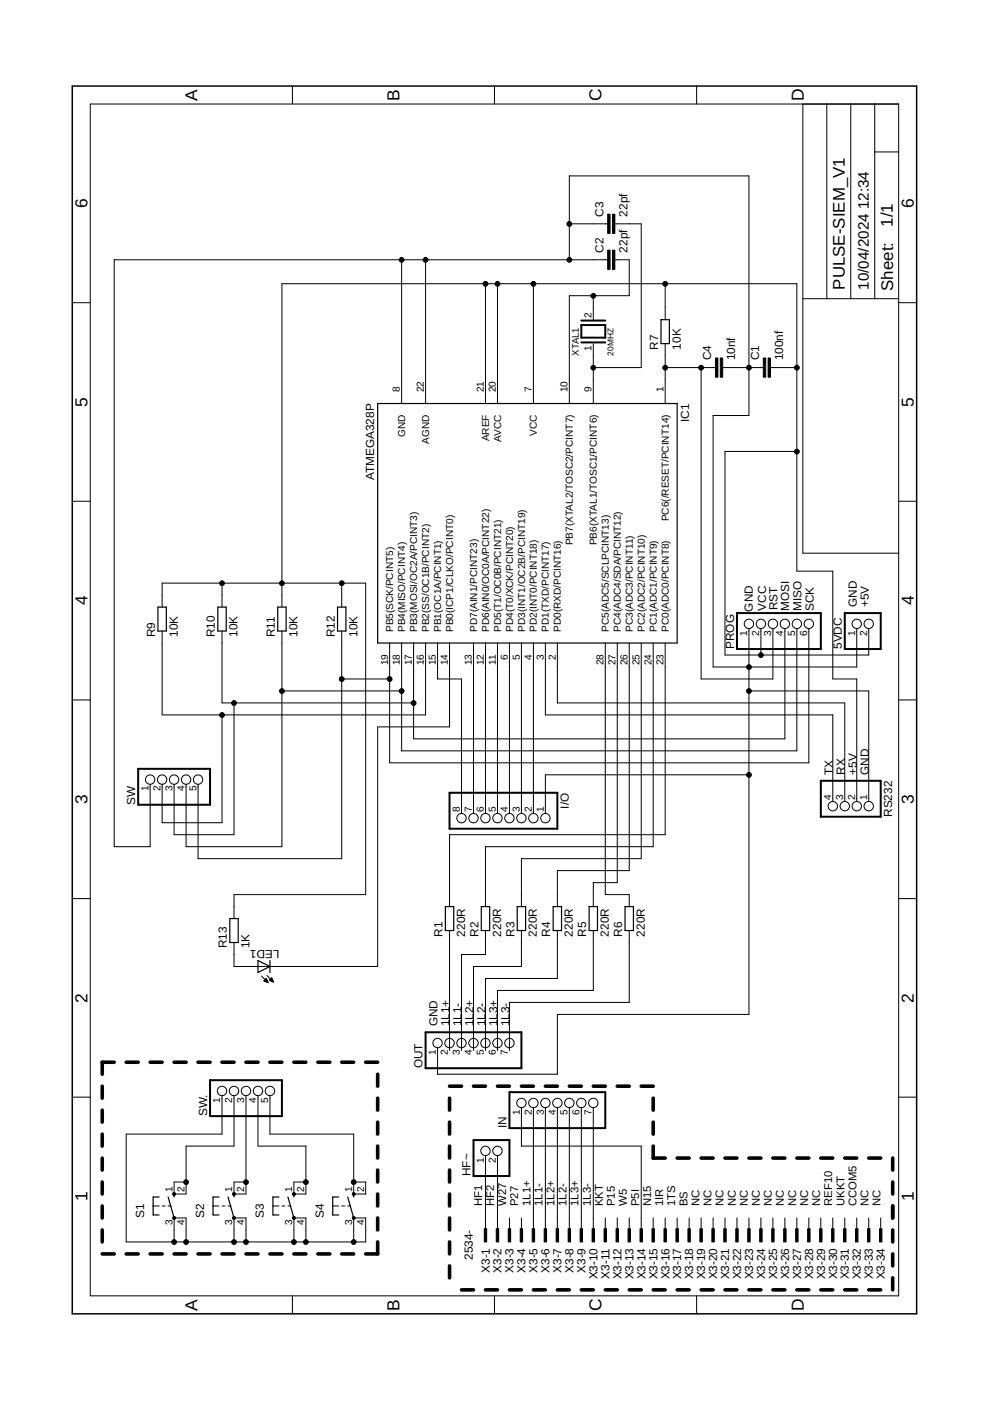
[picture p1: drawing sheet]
<svg xmlns="http://www.w3.org/2000/svg" width="210mm" height="297mm" viewBox="0 0 210 297" stroke-linecap="round" stroke-linejoin="round" font-family="sans-serif">
<defs><g id="words">
<g font-size="3.7">
<text x="41.9" y="21.4" transform="rotate(-90 41.9 21.4)">A</text>
<text x="84.7" y="21.4" transform="rotate(-90 84.7 21.4)">B</text>
<text x="127.6" y="21.5" transform="rotate(-90 127.6 21.5)">C</text>
<text x="170.4" y="21.5" transform="rotate(-90 170.4 21.5)">D</text>
<text x="18.5" y="44.1" transform="rotate(-90 18.5 44.1)">6</text>
<text x="193.7" y="44.1" transform="rotate(-90 193.7 44.1)">6</text>
<text x="18.5" y="86.2" transform="rotate(-90 18.5 86.2)">5</text>
<text x="193.7" y="86.2" transform="rotate(-90 193.7 86.2)">5</text>
<text x="18.5" y="128.4" transform="rotate(-90 18.5 128.4)">4</text>
<text x="193.7" y="128.4" transform="rotate(-90 193.7 128.4)">4</text>
<text x="18.5" y="170.5" transform="rotate(-90 18.5 170.5)">3</text>
<text x="193.7" y="170.5" transform="rotate(-90 193.7 170.5)">3</text>
<text x="18.5" y="212.6" transform="rotate(-90 18.5 212.6)">2</text>
<text x="193.7" y="212.6" transform="rotate(-90 193.7 212.6)">2</text>
<text x="18.5" y="254.7" transform="rotate(-90 18.5 254.7)">1</text>
<text x="193.7" y="254.7" transform="rotate(-90 193.7 254.7)">1</text>
<text x="41.9" y="277.9" transform="rotate(-90 41.9 277.9)">A</text>
<text x="84.7" y="277.9" transform="rotate(-90 84.7 277.9)">B</text>
<text x="127.6" y="278" transform="rotate(-90 127.6 278)">C</text>
<text x="170.4" y="278" transform="rotate(-90 170.4 278)">D</text>
</g>
<g font-size="3.6">
<text x="189.3" y="48.1" transform="rotate(-90 189.3 48.1)">1/1</text>
<text x="179.1" y="61.4" transform="rotate(-90 179.1 61.4)">PULSE-SIEM_V1</text>
<text x="189.4" y="61.7" transform="rotate(-90 189.4 61.7)">Sheet:</text>
</g>
<g font-size="3.2">
<text x="184.2" y="44.4" transform="rotate(-90 184.2 44.4)">12:34</text>
<text x="184.2" y="61.4" transform="rotate(-90 184.2 61.4)">10/04/2024</text>
</g>
<g font-size="2.5">
<text x="127.9" y="45.9" transform="rotate(-90 127.9 45.9)">C3</text>
<text x="133" y="45.9" transform="rotate(-90 133 45.9)">22pf</text>
<text x="127.9" y="53.5" transform="rotate(-90 127.9 53.5)">C2</text>
<text x="133" y="53.5" transform="rotate(-90 133 53.5)">22pf</text>
<text x="139.5" y="74.1" transform="rotate(-90 139.5 74.1)">R7</text>
<text x="144.3" y="74.1" transform="rotate(-90 144.3 74.1)">10K</text>
<text x="150.8" y="76.4" transform="rotate(-90 150.8 76.4)">C4</text>
<text x="155.9" y="76.4" transform="rotate(-90 155.9 76.4)">10nf</text>
<text x="161" y="76.4" transform="rotate(-90 161 76.4)">C1</text>
<text x="166" y="76.4" transform="rotate(-90 166 76.4)">100nf</text>
<text x="146.1" y="89.4" transform="rotate(-90 146.1 89.4)">IC1</text>
<text x="79.3" y="101.8" transform="rotate(-90 79.3 101.8)">ATMEGA328P</text>
<text x="159.6" y="129.7" transform="rotate(-90 159.6 129.7)">GND</text>
<text x="162.4" y="129.5" transform="rotate(-90 162.4 129.5)">VCC</text>
<text x="164.8" y="129.4" transform="rotate(-90 164.8 129.4)">RST</text>
<text x="167.3" y="129.5" transform="rotate(-90 167.3 129.5)">MOSI</text>
<text x="169.9" y="129.5" transform="rotate(-90 169.9 129.5)">MISO</text>
<text x="172.5" y="129.6" transform="rotate(-90 172.5 129.6)">SCK</text>
<text x="181.7" y="128.7" transform="rotate(-90 181.7 128.7)">GND</text>
<text x="184.2" y="128.7" transform="rotate(-90 184.2 128.7)">+5V</text>
<text x="32.9" y="135.1" transform="rotate(-90 32.9 135.1)">R9</text>
<text x="37.7" y="135.1" transform="rotate(-90 37.7 135.1)">10K</text>
<text x="45.6" y="135.1" transform="rotate(-90 45.6 135.1)">R10</text>
<text x="50.4" y="135.1" transform="rotate(-90 50.4 135.1)">10K</text>
<text x="58.3" y="135.1" transform="rotate(-90 58.3 135.1)">R11</text>
<text x="63.1" y="135.1" transform="rotate(-90 63.1 135.1)">10K</text>
<text x="71" y="135.1" transform="rotate(-90 71 135.1)">R12</text>
<text x="75.8" y="135.1" transform="rotate(-90 75.8 135.1)">10K</text>
<text x="155.6" y="137.6" transform="rotate(-90 155.6 137.6)">PROG</text>
<text x="178.5" y="137.6" transform="rotate(-90 178.5 137.6)">5VDC</text>
<text x="176.6" y="164.3" transform="rotate(-90 176.6 164.3)">TX</text>
<text x="179.1" y="164.3" transform="rotate(-90 179.1 164.3)">RX</text>
<text x="181.7" y="164.3" transform="rotate(-90 181.7 164.3)">+5V</text>
<text x="184.2" y="164.3" transform="rotate(-90 184.2 164.3)">GND</text>
<text x="28.7" y="170.6" transform="rotate(-90 28.7 170.6)">SW</text>
<text x="120.6" y="171.4" transform="rotate(-90 120.6 171.4)">I/O</text>
<text x="189.1" y="173.2" transform="rotate(-90 189.1 173.2)">RS232</text>
<text x="48.1" y="201.1" transform="rotate(-90 48.1 201.1)">R13</text>
<text x="52.9" y="201.1" transform="rotate(-90 52.9 201.1)">1K</text>
<text x="59.3" y="201.4" transform="rotate(-180 59.3 201.4)">LED1</text>
<text x="93.8" y="198.6" transform="rotate(-90 93.8 198.6)">R1</text>
<text x="98.6" y="198.6" transform="rotate(-90 98.6 198.6)">220R</text>
<text x="101.4" y="198.6" transform="rotate(-90 101.4 198.6)">R2</text>
<text x="106.2" y="198.6" transform="rotate(-90 106.2 198.6)">220R</text>
<text x="109.1" y="198.6" transform="rotate(-90 109.1 198.6)">R3</text>
<text x="113.9" y="198.6" transform="rotate(-90 113.9 198.6)">220R</text>
<text x="116.7" y="198.6" transform="rotate(-90 116.7 198.6)">R4</text>
<text x="121.5" y="198.6" transform="rotate(-90 121.5 198.6)">220R</text>
<text x="124.3" y="198.6" transform="rotate(-90 124.3 198.6)">R5</text>
<text x="129.1" y="198.6" transform="rotate(-90 129.1 198.6)">220R</text>
<text x="131.9" y="198.6" transform="rotate(-90 131.9 198.6)">R6</text>
<text x="136.7" y="198.6" transform="rotate(-90 136.7 198.6)">220R</text>
<text x="92.8" y="217.6" transform="rotate(-90 92.8 217.6)">GND</text>
<text x="95.3" y="217.6" transform="rotate(-90 95.3 217.6)">1L1+</text>
<text x="97.9" y="217.6" transform="rotate(-90 97.9 217.6)">1L1-</text>
<text x="100.4" y="217.6" transform="rotate(-90 100.4 217.6)">1L2+</text>
<text x="102.9" y="217.6" transform="rotate(-90 102.9 217.6)">1L2-</text>
<text x="105.5" y="217.6" transform="rotate(-90 105.5 217.6)">1L3+</text>
<text x="108" y="217.6" transform="rotate(-90 108 217.6)">1L3-</text>
<text x="89.6" y="226.5" transform="rotate(-90 89.6 226.5)">OUT</text>
<text x="43.9" y="236.7" transform="rotate(-90 43.9 236.7)">SW.</text>
<text x="107.4" y="239.2" transform="rotate(-90 107.4 239.2)">IN</text>
<text x="99.8" y="249.3" transform="rotate(-90 99.8 249.3)">HF~</text>
<text x="30.6" y="258.2" transform="rotate(-90 30.6 258.2)">S1</text>
<text x="43.3" y="258.2" transform="rotate(-90 43.3 258.2)">S2</text>
<text x="56" y="258.2" transform="rotate(-90 56 258.2)">S3</text>
<text x="68.7" y="258.2" transform="rotate(-90 68.7 258.2)">S4</text>
<text x="100.3" y="267.1" transform="rotate(-90 100.3 267.1)">2534-</text>
<text x="103.8" y="269.9" transform="rotate(-90 103.8 269.9)">X3-1</text>
<text x="106.4" y="269.9" transform="rotate(-90 106.4 269.9)">X3-2</text>
<text x="108.9" y="269.9" transform="rotate(-90 108.9 269.9)">X3-3</text>
<text x="111.4" y="269.9" transform="rotate(-90 111.4 269.9)">X3-4</text>
<text x="114" y="269.9" transform="rotate(-90 114 269.9)">X3-5</text>
<text x="116.5" y="269.9" transform="rotate(-90 116.5 269.9)">X3-6</text>
<text x="119.1" y="269.9" transform="rotate(-90 119.1 269.9)">X3-7</text>
<text x="121.6" y="269.9" transform="rotate(-90 121.6 269.9)">X3-8</text>
<text x="124.1" y="269.9" transform="rotate(-90 124.1 269.9)">X3-9</text>
<text x="126.7" y="271.3" transform="rotate(-90 126.7 271.3)">X3-10</text>
<text x="129.2" y="271.1" transform="rotate(-90 129.2 271.1)">X3-11</text>
<text x="131.8" y="271.3" transform="rotate(-90 131.8 271.3)">X3-12</text>
<text x="134.3" y="271.3" transform="rotate(-90 134.3 271.3)">X3-13</text>
<text x="136.8" y="271.3" transform="rotate(-90 136.8 271.3)">X3-14</text>
<text x="139.4" y="271.3" transform="rotate(-90 139.4 271.3)">X3-15</text>
<text x="141.9" y="271.3" transform="rotate(-90 141.9 271.3)">X3-16</text>
<text x="144.5" y="271.3" transform="rotate(-90 144.5 271.3)">X3-17</text>
<text x="147" y="271.3" transform="rotate(-90 147 271.3)">X3-18</text>
<text x="149.5" y="271.3" transform="rotate(-90 149.5 271.3)">X3-19</text>
<text x="152.1" y="271.3" transform="rotate(-90 152.1 271.3)">X3-20</text>
<text x="154.6" y="271.3" transform="rotate(-90 154.6 271.3)">X3-21</text>
<text x="157.2" y="271.3" transform="rotate(-90 157.2 271.3)">X3-22</text>
<text x="159.7" y="271.3" transform="rotate(-90 159.7 271.3)">X3-23</text>
<text x="162.2" y="271.3" transform="rotate(-90 162.2 271.3)">X3-24</text>
<text x="164.8" y="271.3" transform="rotate(-90 164.8 271.3)">X3-25</text>
<text x="167.3" y="271.3" transform="rotate(-90 167.3 271.3)">X3-26</text>
<text x="169.8" y="271.3" transform="rotate(-90 169.8 271.3)">X3-27</text>
<text x="172.4" y="271.3" transform="rotate(-90 172.4 271.3)">X3-28</text>
<text x="174.9" y="271.3" transform="rotate(-90 174.9 271.3)">X3-29</text>
<text x="177.5" y="271.3" transform="rotate(-90 177.5 271.3)">X3-30</text>
<text x="180" y="271.3" transform="rotate(-90 180 271.3)">X3-31</text>
<text x="182.5" y="271.3" transform="rotate(-90 182.5 271.3)">X3-32</text>
<text x="185.1" y="271.3" transform="rotate(-90 185.1 271.3)">X3-33</text>
<text x="187.6" y="271.3" transform="rotate(-90 187.6 271.3)">X3-34</text>
</g>
<g font-size="2.4">
<text x="102.2" y="255.7" transform="rotate(-90 102.2 255.7)">HF1</text>
<text x="104.8" y="255.7" transform="rotate(-90 104.8 255.7)">HF2</text>
<text x="107.3" y="255.7" transform="rotate(-90 107.3 255.7)">W27</text>
<text x="109.9" y="255.7" transform="rotate(-90 109.9 255.7)">P27</text>
<text x="112.4" y="255.7" transform="rotate(-90 112.4 255.7)">1L1+</text>
<text x="115" y="255.7" transform="rotate(-90 115 255.7)">1L1-</text>
<text x="117.6" y="255.7" transform="rotate(-90 117.6 255.7)">1L2+</text>
<text x="120.1" y="255.7" transform="rotate(-90 120.1 255.7)">1L2-</text>
<text x="122.7" y="255.7" transform="rotate(-90 122.7 255.7)">1L3+</text>
<text x="125.2" y="255.7" transform="rotate(-90 125.2 255.7)">1L3-</text>
<text x="127.8" y="255.7" transform="rotate(-90 127.8 255.7)">KKT</text>
<text x="130.4" y="255.7" transform="rotate(-90 130.4 255.7)">P15</text>
<text x="132.9" y="255.7" transform="rotate(-90 132.9 255.7)">W5</text>
<text x="135.5" y="255.7" transform="rotate(-90 135.5 255.7)">P5I</text>
<text x="138.1" y="255.7" transform="rotate(-90 138.1 255.7)">N15</text>
<text x="140.6" y="255.7" transform="rotate(-90 140.6 255.7)">1IR</text>
<text x="143.2" y="255.7" transform="rotate(-90 143.2 255.7)">1TS</text>
<text x="145.7" y="255.7" transform="rotate(-90 145.7 255.7)">BS</text>
<text x="148.3" y="255.7" transform="rotate(-90 148.3 255.7)">NC</text>
<text x="150.9" y="255.7" transform="rotate(-90 150.9 255.7)">NC</text>
<text x="153.4" y="255.7" transform="rotate(-90 153.4 255.7)">NC</text>
<text x="156" y="255.7" transform="rotate(-90 156 255.7)">NC</text>
<text x="158.5" y="255.7" transform="rotate(-90 158.5 255.7)">NC</text>
<text x="161.1" y="255.7" transform="rotate(-90 161.1 255.7)">NC</text>
<text x="163.7" y="255.7" transform="rotate(-90 163.7 255.7)">NC</text>
<text x="166.2" y="255.7" transform="rotate(-90 166.2 255.7)">NC</text>
<text x="168.8" y="255.7" transform="rotate(-90 168.8 255.7)">NC</text>
<text x="171.3" y="255.7" transform="rotate(-90 171.3 255.7)">NC</text>
<text x="173.9" y="255.7" transform="rotate(-90 173.9 255.7)">NC</text>
<text x="176.5" y="255.7" transform="rotate(-90 176.5 255.7)">REF10</text>
<text x="179" y="255.7" transform="rotate(-90 179 255.7)">UKKT</text>
<text x="181.6" y="255.7" transform="rotate(-90 181.6 255.7)">CCOM5</text>
<text x="184.2" y="255.7" transform="rotate(-90 184.2 255.7)">NC</text>
<text x="186.7" y="255.7" transform="rotate(-90 186.7 255.7)">NC</text>
</g>
<g font-size="2.1">
<text x="125.4" y="67.4" transform="rotate(-90 125.4 67.4)">2</text>
<text x="125.4" y="74.4" transform="rotate(-90 125.4 74.4)">1</text>
<text x="84.8" y="83.2" transform="rotate(-90 84.8 83.2)">8</text>
<text x="89.9" y="83.2" transform="rotate(-90 89.9 83.2)">22</text>
<text x="102.6" y="83.2" transform="rotate(-90 102.6 83.2)">21</text>
<text x="105.1" y="83.2" transform="rotate(-90 105.1 83.2)">20</text>
<text x="112.7" y="83.2" transform="rotate(-90 112.7 83.2)">7</text>
<text x="120.4" y="83.2" transform="rotate(-90 120.4 83.2)">10</text>
<text x="125.4" y="83.2" transform="rotate(-90 125.4 83.2)">9</text>
<text x="140.7" y="83.2" transform="rotate(-90 140.7 83.2)">1</text>
<text x="85.9" y="92.6" transform="rotate(-90 85.9 92.6)">GND</text>
<text x="91" y="94.1" transform="rotate(-90 91 94.1)">AGND</text>
<text x="103.7" y="93.6" transform="rotate(-90 103.7 93.6)">AREF</text>
<text x="106.2" y="93.7" transform="rotate(-90 106.2 93.7)">AVCC</text>
<text x="113.9" y="92.4" transform="rotate(-90 113.9 92.4)">VCC</text>
<text x="141.8" y="110.6" transform="rotate(-90 141.8 110.6)">PC6(/RESET/PCINT14)</text>
<text x="121.5" y="115.6" transform="rotate(-90 121.5 115.6)">PB7(XTAL2/TOSC2/PCINT7)</text>
<text x="126.6" y="115.6" transform="rotate(-90 126.6 115.6)">PB6(XTAL1/TOSC1/PCINT6)</text>
<text x="83.4" y="134" transform="rotate(-90 83.4 134)">PB5(SCK/PCINT5)</text>
<text x="85.9" y="134" transform="rotate(-90 85.9 134)">PB4(MISO/PCINT4)</text>
<text x="88.5" y="134" transform="rotate(-90 88.5 134)">PB3(MOSI/OC2A/PCINT3)</text>
<text x="91" y="134" transform="rotate(-90 91 134)">PB2(SS/OC1B/PCINT2)</text>
<text x="93.5" y="134" transform="rotate(-90 93.5 134)">PB1(OC1A/PCINT1)</text>
<text x="96.1" y="134" transform="rotate(-90 96.1 134)">PB0(ICP1/CLKO/PCINT0)</text>
<text x="101.2" y="134" transform="rotate(-90 101.2 134)">PD7(AIN1/PCINT23)</text>
<text x="103.7" y="134" transform="rotate(-90 103.7 134)">PD6(AIN0/OC0A/PCINT22)</text>
<text x="106.2" y="134" transform="rotate(-90 106.2 134)">PD5(T1/OC0B/PCINT21)</text>
<text x="108.8" y="134" transform="rotate(-90 108.8 134)">PD4(T0/XCK/PCINT20)</text>
<text x="111.3" y="134" transform="rotate(-90 111.3 134)">PD3(INT1/OC2B/PCINT19)</text>
<text x="113.9" y="134" transform="rotate(-90 113.9 134)">PD2(INT0/PCINT18)</text>
<text x="116.4" y="134" transform="rotate(-90 116.4 134)">PD1(TXD/PCINT17)</text>
<text x="118.9" y="134" transform="rotate(-90 118.9 134)">PD0(RXD/PCINT16)</text>
<text x="129.1" y="134" transform="rotate(-90 129.1 134)">PC5(ADC5/SCLPCINT13)</text>
<text x="131.6" y="134" transform="rotate(-90 131.6 134)">PC4(ADC4/SDA/PCINT12)</text>
<text x="134.2" y="134" transform="rotate(-90 134.2 134)">PC3(ADC3/PCINT11)</text>
<text x="136.7" y="134" transform="rotate(-90 136.7 134)">PC2(ADC2/PCINT10)</text>
<text x="139.2" y="134" transform="rotate(-90 139.2 134)">PC1(ADC1/PCINT9)</text>
<text x="141.8" y="134" transform="rotate(-90 141.8 134)">PC0(ADC0/PCINT8)</text>
<text x="158.4" y="134.8" transform="rotate(-90 158.4 134.8)">1</text>
<text x="161" y="134.8" transform="rotate(-90 161 134.8)">2</text>
<text x="163.5" y="134.8" transform="rotate(-90 163.5 134.8)">3</text>
<text x="166.1" y="134.8" transform="rotate(-90 166.1 134.8)">4</text>
<text x="168.6" y="134.8" transform="rotate(-90 168.6 134.8)">5</text>
<text x="171.1" y="134.8" transform="rotate(-90 171.1 134.8)">6</text>
<text x="181.3" y="134.8" transform="rotate(-90 181.3 134.8)">1</text>
<text x="183.8" y="134.8" transform="rotate(-90 183.8 134.8)">2</text>
<text x="82.3" y="141" transform="rotate(-90 82.3 141)">19</text>
<text x="84.8" y="141" transform="rotate(-90 84.8 141)">18</text>
<text x="87.3" y="141" transform="rotate(-90 87.3 141)">17</text>
<text x="89.9" y="141" transform="rotate(-90 89.9 141)">16</text>
<text x="92.4" y="141" transform="rotate(-90 92.4 141)">15</text>
<text x="95" y="141" transform="rotate(-90 95 141)">14</text>
<text x="100" y="141" transform="rotate(-90 100 141)">13</text>
<text x="102.6" y="141" transform="rotate(-90 102.6 141)">12</text>
<text x="105.1" y="140.9" transform="rotate(-90 105.1 140.9)">11</text>
<text x="107.7" y="139.9" transform="rotate(-90 107.7 139.9)">6</text>
<text x="110.2" y="139.9" transform="rotate(-90 110.2 139.9)">5</text>
<text x="112.7" y="139.9" transform="rotate(-90 112.7 139.9)">4</text>
<text x="115.3" y="139.9" transform="rotate(-90 115.3 139.9)">3</text>
<text x="117.8" y="139.9" transform="rotate(-90 117.8 139.9)">2</text>
<text x="128" y="141" transform="rotate(-90 128 141)">28</text>
<text x="130.5" y="141" transform="rotate(-90 130.5 141)">27</text>
<text x="133.1" y="141" transform="rotate(-90 133.1 141)">26</text>
<text x="135.6" y="141" transform="rotate(-90 135.6 141)">25</text>
<text x="138.1" y="141" transform="rotate(-90 138.1 141)">24</text>
<text x="140.7" y="141" transform="rotate(-90 140.7 141)">23</text>
<text x="31.5" y="167.8" transform="rotate(-90 31.5 167.8)">1</text>
<text x="34" y="167.8" transform="rotate(-90 34 167.8)">2</text>
<text x="36.6" y="167.8" transform="rotate(-90 36.6 167.8)">3</text>
<text x="39.1" y="167.8" transform="rotate(-90 39.1 167.8)">4</text>
<text x="41.6" y="167.8" transform="rotate(-90 41.6 167.8)">5</text>
<text x="97.5" y="172.1" transform="rotate(-90 97.5 172.1)">8</text>
<text x="100" y="172.1" transform="rotate(-90 100 172.1)">7</text>
<text x="102.6" y="172.1" transform="rotate(-90 102.6 172.1)">6</text>
<text x="105.1" y="172.1" transform="rotate(-90 105.1 172.1)">5</text>
<text x="107.7" y="172.1" transform="rotate(-90 107.7 172.1)">4</text>
<text x="110.2" y="172.1" transform="rotate(-90 110.2 172.1)">3</text>
<text x="112.7" y="172.1" transform="rotate(-90 112.7 172.1)">2</text>
<text x="115.3" y="172.1" transform="rotate(-90 115.3 172.1)">1</text>
<text x="176.2" y="169.6" transform="rotate(-90 176.2 169.6)">4</text>
<text x="178.8" y="169.6" transform="rotate(-90 178.8 169.6)">3</text>
<text x="181.3" y="169.6" transform="rotate(-90 181.3 169.6)">2</text>
<text x="183.8" y="169.6" transform="rotate(-90 183.8 169.6)">1</text>
<text x="92.4" y="223.7" transform="rotate(-90 92.4 223.7)">1</text>
<text x="95" y="223.7" transform="rotate(-90 95 223.7)">2</text>
<text x="97.5" y="223.7" transform="rotate(-90 97.5 223.7)">3</text>
<text x="100" y="223.7" transform="rotate(-90 100 223.7)">4</text>
<text x="102.6" y="223.7" transform="rotate(-90 102.6 223.7)">5</text>
<text x="105.1" y="223.7" transform="rotate(-90 105.1 223.7)">6</text>
<text x="107.7" y="223.7" transform="rotate(-90 107.7 223.7)">7</text>
<text x="46.7" y="233.8" transform="rotate(-90 46.7 233.8)">1</text>
<text x="49.3" y="233.8" transform="rotate(-90 49.3 233.8)">2</text>
<text x="51.8" y="233.8" transform="rotate(-90 51.8 233.8)">3</text>
<text x="54.3" y="233.8" transform="rotate(-90 54.3 233.8)">4</text>
<text x="56.9" y="233.8" transform="rotate(-90 56.9 233.8)">5</text>
<text x="110.2" y="236.4" transform="rotate(-90 110.2 236.4)">1</text>
<text x="112.7" y="236.4" transform="rotate(-90 112.7 236.4)">2</text>
<text x="115.3" y="236.4" transform="rotate(-90 115.3 236.4)">3</text>
<text x="117.8" y="236.4" transform="rotate(-90 117.8 236.4)">4</text>
<text x="120.4" y="236.4" transform="rotate(-90 120.4 236.4)">5</text>
<text x="122.9" y="236.4" transform="rotate(-90 122.9 236.4)">6</text>
<text x="125.4" y="236.4" transform="rotate(-90 125.4 236.4)">7</text>
<text x="102.6" y="246.5" transform="rotate(-90 102.6 246.5)">1</text>
<text x="105.1" y="246.5" transform="rotate(-90 105.1 246.5)">2</text>
<text x="36.6" y="252.8" transform="rotate(-90 36.6 252.8)">1</text>
<text x="39.1" y="252.8" transform="rotate(-90 39.1 252.8)">2</text>
<text x="49.3" y="252.8" transform="rotate(-90 49.3 252.8)">1</text>
<text x="51.8" y="252.8" transform="rotate(-90 51.8 252.8)">2</text>
<text x="62" y="252.8" transform="rotate(-90 62 252.8)">1</text>
<text x="64.5" y="252.8" transform="rotate(-90 64.5 252.8)">2</text>
<text x="74.6" y="252.8" transform="rotate(-90 74.6 252.8)">1</text>
<text x="77.2" y="252.8" transform="rotate(-90 77.2 252.8)">2</text>
<text x="36.6" y="259.8" transform="rotate(-90 36.6 259.8)">3</text>
<text x="39.1" y="259.8" transform="rotate(-90 39.1 259.8)">4</text>
<text x="49.3" y="259.8" transform="rotate(-90 49.3 259.8)">3</text>
<text x="51.8" y="259.8" transform="rotate(-90 51.8 259.8)">4</text>
<text x="62" y="259.8" transform="rotate(-90 62 259.8)">3</text>
<text x="64.5" y="259.8" transform="rotate(-90 64.5 259.8)">4</text>
<text x="74.6" y="259.8" transform="rotate(-90 74.6 259.8)">3</text>
<text x="77.2" y="259.8" transform="rotate(-90 77.2 259.8)">4</text>
</g>
<text font-size="2" x="122.7" y="75.4" transform="rotate(-90 122.7 75.4)">XTAL1</text>
<text font-size="1.8" x="130.1" y="75.4" transform="rotate(-90 130.1 75.4)">20MHZ</text>
</g></defs>
<g fill="#000" stroke="#000" stroke-width=".21">
<path d="M128.8 53h.5v4.1h-.5zM128.8 45.4h.5v4.1h-.5zM129.9 53h.5v4.1h-.5zM129.9 45.4h.5v4.1h-.5zM151.7 75.9h.5v4.1h-.5zM152.7 75.9h.5v4.1h-.5zM161.8 75.9h.5v4.1h-.5zM162.9 75.9h.5v4.1h-.5zM102.7 260.5h.5v2.8h-.5zM105.2 260.5h.5v2.8h-.5zM107.8 260.5h.5v2.8h-.5zM110.3 260.5h.5v2.8h-.5z"/>
<path d="M112.8 260.5h.5v2.8h-.5zM115.4 260.5h.5v2.8h-.5zM117.9 260.5h.5v2.8h-.5zM120.5 260.5h.5v2.8h-.5zM123 260.5h.5v2.8h-.5zM125.5 260.5h.5v2.8h-.5zM128.1 260.5h.5v2.8h-.5zM130.6 260.5h.5v2.8h-.5zM133.2 260.5h.5v2.8h-.5zM135.7 260.5h.5v2.8h-.5zM138.2 260.5h.5v2.8h-.5zM140.8 260.5h.5v2.8h-.5z"/>
<path d="M143.3 260.5h.5v2.8h-.5zM145.9 260.5h.5v2.8h-.5zM148.4 260.5h.5v2.8h-.5zM150.9 260.5h.5v2.8h-.5zM153.5 260.5h.5v2.8h-.5zM156 260.5h.5v2.8h-.5zM158.5 260.5h.5v2.8h-.5zM161.1 260.5h.5v2.8h-.5zM163.6 260.5h.5v2.8h-.5zM166.2 260.5h.5v2.8h-.5zM168.7 260.5h.5v2.8h-.5zM171.2 260.5h.5v2.8h-.5z"/>
<path d="M173.8 260.5h.5v2.8h-.5zM176.3 260.5h.5v2.8h-.5zM178.9 260.5h.5v2.8h-.5zM181.4 260.5h.5v2.8h-.5zM183.9 260.5h.5v2.8h-.5zM186.5 260.5h.5v2.8h-.5z"/>
</g>
<g fill="none" stroke="#000" stroke-width=".21">
<path d="M62 18.2v3.9M104.8 18.2v3.9M147.7 18.2v3.9M19.1 22.1h171.4v252.6h-171.4zM170.2 22.1v95.2h20.3M175.3 22.1v41.2M180.4 22.1v41.2M185.5 32.2h5M185.5 22.1v41.2M85.2 55.1v30.5M90.2 55.1v30.5M120.7 55.1v-17.8h38.1v50.8h-7.6v53.3h30.5v-8.2"/>
<path d="M120.7 47.5h8.1M128.8 55.1h-104.6v124.4h7.6v-13.2M130.4 55.1h3v7.6h-12.7v22.9M130.4 47.5h5.6v30.4h-10.2M15.3 64.2h3.8M102.9 60.2v25.4M105.5 60.2v25.4M113.1 60.2v25.4M125.8 62.7v5.1M125.8 72.9v12.7M141 60.2v7.6M141 72.9v12.7"/>
<path d="M141 77.9h10.7M148.7 77.9v66.1h15.2v-10.8M153.2 77.9h8.6M163.4 77.9h5.6M170.2 63.3h20.3M190.5 64.2h3.9M169 95.7h-15.3v43.2h30.5v-5.7M15.3 106.3h3.8M190.5 106.3h3.9M34.4 133.8v17.8h55.8v-15.3M34.4 128.7v-5.1h43.1v66.1h-27.9v5.1M47.1 123.6v5.1"/>
<path d="M47.1 133.8v15.2h40.6M59.8 128.7v-68.5h109.2v60.9h7.6v22.9h5.1v25.9M59.8 133.8v45.7h-20.3v-13.2M72.5 123.6v5.1M72.5 133.8v48.3h-30.5v-15.8M92.8 136.3v7.7h5.1v28.4M95.3 136.3v17.8h-15.2v50.8h-30.5v-5.1M100.4 136.3v36.1M102.9 136.3v36.1M105.5 136.3v36.1M108 136.3v36.1M110.6 136.3v36.1"/>
<path d="M113.1 136.3v36.1M115.6 136.3v15.3h61v18.3M118.2 136.3v12.7h60.9v20.9M128.3 136.3v53.4h5.1v2.5M130.9 136.3v50.8h-5.1v5.1M133.4 136.3v48.3h-15.2v7.6M136 136.3v45.8h-25.4v10.1M138.5 136.3v43.2h-35.6v12.7M141 136.3v40.7h-45.7v15.2M158.8 133.2v81.9h-40.6v12.7h-25.4v-5.7M161.3 133.2v5.7M166.4 133.2v23.5h-78.7v-20.4"/>
<path d="M169 133.2v26h-83.8v-22.9M171.5 133.2v28.5h-88.9v-25.4M15.3 148.4h3.8M47.1 151.6v22.8h-12.7v-8.1M49.6 149v28h-12.7v-10.7M59.8 146.5h25.4M72.5 144h10.1M158.8 146.5h25.4v23.4M190.5 148.4h3.9M158.8 164.3h-43.2v8.1M15.3 190.5h3.8M95.3 197.3v25.4"/>
<path d="M102.9 197.3v5.1h-5v20.3M110.6 197.3v7.6h-10.2v17.8M118.2 197.3v10.2h-15.3v15.2M125.8 197.3v12.7h-20.3v12.7M133.4 197.3v15.2h-25.4v10.2M190.5 190.5h3.9M55.5 206.9l1.4 1.4M56 208l.5-.5 .4 .8zM56 207.9v.1M56.1 207.8v.2M56.3 207.7v.4M56.4 207.5v.6"/>
<path d="M56.5 207.5v.7M56.6 206.8l1.4 1.4M56.6 207.8v.4M56.7 208.1v.2M57.1 207.8l.5-.5 .4 .9zM57.2 207.7v.2M57.3 207.6v.3M57.4 207.5v.5M57.6 207.3v.7M57.7 207.5v.6M57.8 207.8v.3M57.9 208.1v.1"/>
<path d="M15.3 232.6h3.8M47.1 232.3v8.2h-20.3v22.8h50.7v-5.1h-2.5v5.1M49.6 232.3v10.7h-10.1v10.2h-2.6v-2.6h2.6M52.2 232.3v20.9h-2.6v-2.6h2.6M54.7 232.3v10.7h10.2v10.2h-2.6v-2.6h2.6M57.2 232.3v8.2h17.8v12.7h2.5v-2.6h-2.5M110.6 234.8v8.2h25.4v17.8M113.1 234.8v26M115.6 234.8v26M118.2 234.8v26M120.7 234.8v26M123.3 234.8v26"/>
<path d="M125.8 234.8v26M190.5 232.6h3.9M32.5 255.7h1.2M34.4 255.7h.6M35.6 255.7h.7M45.2 255.7h1.2M47.1 255.7h.6M48.3 255.7h.7M57.9 255.7h1.2M59.8 255.7h.6M61 255.7h.7M70.5 255.7h1.3"/>
<path d="M72.5 255.7h.6M73.7 255.7h.7M102.9 245v15.8M105.5 245v15.8M108 258.2v2.6M110.6 258.2v2.6M128.3 258.2v2.6M130.9 258.2v2.6M133.4 258.2v2.6M138.5 258.2v2.6M141 258.2v2.6M143.6 258.2v2.6"/>
<path d="M146.1 258.2v2.6M148.7 258.2v2.6M151.2 258.2v2.6M153.7 258.2v2.6M156.3 258.2v2.6M158.8 258.2v2.6M161.3 258.2v2.6M163.9 258.2v2.6M166.4 258.2v2.6M169 258.2v2.6M171.5 258.2v2.6M174 258.2v2.6"/>
<path d="M176.6 258.2v2.6M179.1 258.2v2.6M181.7 258.2v2.6M184.2 258.2v2.6M186.7 258.2v2.6M36.9 263.3v-5.1h2.6v5.1M49.6 263.3v-5.1h2.6v5.1M62 274.7v3.9M62.3 263.3v-5.1h2.6v5.1M104.8 274.7v3.9M147.7 274.7v3.9"/>
<circle cx="158.8" cy="132.3" r=".99"/>
<circle cx="161.3" cy="132.3" r=".99"/>
<circle cx="163.9" cy="132.3" r=".99"/>
<circle cx="166.4" cy="132.3" r=".99"/>
<circle cx="169" cy="132.3" r=".99"/>
<circle cx="171.5" cy="132.3" r=".99"/>
<circle cx="181.7" cy="132.3" r=".99"/>
<circle cx="184.2" cy="132.3" r=".99"/>
<circle cx="31.8" cy="165.3" r=".99"/>
<circle cx="34.4" cy="165.3" r=".99"/>
<circle cx="36.9" cy="165.3" r=".99"/>
<circle cx="39.5" cy="165.3" r=".99"/>
<circle cx="42" cy="165.3" r=".99"/>
<circle cx="97.9" cy="173.5" r=".99"/>
<circle cx="100.4" cy="173.5" r=".99"/>
<circle cx="102.9" cy="173.5" r=".99"/>
<circle cx="105.5" cy="173.5" r=".99"/>
<circle cx="108" cy="173.5" r=".99"/>
<circle cx="110.6" cy="173.5" r=".99"/>
<circle cx="113.1" cy="173.5" r=".99"/>
<circle cx="115.6" cy="173.5" r=".99"/>
<circle cx="176.6" cy="170.9" r=".99"/>
<circle cx="179.1" cy="170.9" r=".99"/>
<circle cx="181.7" cy="170.9" r=".99"/>
<circle cx="184.2" cy="170.9" r=".99"/>
<circle cx="47.1" cy="231.3" r=".99"/>
<circle cx="49.6" cy="231.3" r=".99"/>
<circle cx="52.2" cy="231.3" r=".99"/>
<circle cx="54.7" cy="231.3" r=".99"/>
<circle cx="57.2" cy="231.3" r=".99"/>
<circle cx="92.8" cy="221.1" r=".99"/>
<circle cx="95.3" cy="221.1" r=".99"/>
<circle cx="97.9" cy="221.1" r=".99"/>
<circle cx="100.4" cy="221.1" r=".99"/>
<circle cx="102.9" cy="221.1" r=".99"/>
<circle cx="105.5" cy="221.1" r=".99"/>
<circle cx="108" cy="221.1" r=".99"/>
<circle cx="110.6" cy="233.8" r=".99"/>
<circle cx="113.1" cy="233.8" r=".99"/>
<circle cx="115.6" cy="233.8" r=".99"/>
<circle cx="118.2" cy="233.8" r=".99"/>
<circle cx="120.7" cy="233.8" r=".99"/>
<circle cx="123.3" cy="233.8" r=".99"/>
<circle cx="125.8" cy="233.8" r=".99"/>
<circle cx="102.9" cy="244" r=".99"/>
<circle cx="105.5" cy="244" r=".99"/>
</g>
<g fill="none" stroke="#000" stroke-width=".25">
<path d="M140.1 67.8h1.8v5.1h-1.8zM80.1 85.6h63.5v50.7h-63.5zM33.5 128.7h1.8v5.1h-1.8zM46.2 128.7h1.8v5.1h-1.8zM58.9 128.7h1.8v5.1h-1.8zM71.6 128.7h1.7v5.1h-1.7zM48.7 194.8h1.8v5h-1.8zM94.4 192.2h1.8v5.1h-1.8zM102 192.2h1.8v5.1h-1.8zM109.7 192.2h1.7v5.1h-1.7zM117.3 192.2h1.8v5.1h-1.8zM124.9 192.2h1.8v5.1h-1.8z"/>
<path d="M132.5 192.2h1.8v5.1h-1.8zM54.7 203.6l2.5 1.3-2.5 1.3zM57.2 203.6v2.6M33.7 253.8h-1.2v3.8h1.2M35.6 253.8l1.3 4.4M36.9 253.2v.6M46.4 253.8h-1.2v3.8h1.2M48.3 253.8l1.3 4.4M49.6 253.2v.6M59.1 253.8h-1.2v3.8h1.2M61 253.8l1.3 4.4M62.3 253.2v.6"/>
<path d="M71.8 253.8h-1.3v3.8h1.3M73.7 253.8l1.3 4.4M75 253.2v.6"/>
</g>
<path d="M123.3 68.9h5v2.7h-5zM123.3 68h5M123.3 72.6h5M156.3 130h17.7v7.6h-17.7zM179.1 130h7.6v7.6h-7.6zM29.3 163h15.2v7.6h-15.2zM95.3 168.1h22.9v7.6h-22.9zM174 165.5h12.7v7.7h-12.7zM90.2 218.9h20.4v7.6h-20.4zM44.5 229h15.3v7.6h-15.3zM108 231.6h20.3v7.6h-20.3zM100.4 241.7h7.6v7.6h-7.6z" fill="none" stroke="#000" stroke-width=".42"/>
<g fill="#000" stroke="#000" stroke-width=".21">
<circle cx="85.2" cy="55.1" r=".51"/>
<circle cx="90.2" cy="55.1" r=".51"/>
<circle cx="120.7" cy="55.1" r=".51"/>
<circle cx="120.7" cy="47.5" r=".51"/>
<circle cx="102.9" cy="60.2" r=".51"/>
<circle cx="105.5" cy="60.2" r=".51"/>
<circle cx="113.1" cy="60.2" r=".51"/>
<circle cx="125.8" cy="62.7" r=".51"/>
<circle cx="125.8" cy="78" r=".51"/>
<circle cx="141" cy="60.2" r=".51"/>
<circle cx="141" cy="78" r=".51"/>
<circle cx="148.7" cy="78" r=".51"/>
<circle cx="158.8" cy="78" r=".51"/>
<circle cx="169" cy="78" r=".51"/>
<circle cx="169" cy="95.7" r=".51"/>
<circle cx="47.1" cy="123.7" r=".51"/>
<circle cx="59.8" cy="123.7" r=".51"/>
<circle cx="72.5" cy="123.7" r=".51"/>
<circle cx="161.3" cy="138.9" r=".51"/>
<circle cx="47.1" cy="151.6" r=".51"/>
<circle cx="49.6" cy="149.1" r=".51"/>
<circle cx="59.8" cy="146.5" r=".51"/>
<circle cx="72.5" cy="144" r=".51"/>
<circle cx="82.6" cy="144" r=".51"/>
<circle cx="85.2" cy="146.5" r=".51"/>
<circle cx="87.7" cy="149.1" r=".51"/>
<circle cx="158.8" cy="146.5" r=".51"/>
<circle cx="158.8" cy="141.4" r=".51"/>
<circle cx="158.8" cy="164.3" r=".51"/>
<circle cx="36.9" cy="253.2" r=".33"/>
<circle cx="36.9" cy="258.2" r=".33"/>
<circle cx="39.5" cy="250.6" r=".51"/>
<circle cx="49.6" cy="253.2" r=".33"/>
<circle cx="49.6" cy="258.2" r=".33"/>
<circle cx="52.2" cy="250.6" r=".51"/>
<circle cx="62.3" cy="253.2" r=".33"/>
<circle cx="62.3" cy="258.2" r=".33"/>
<circle cx="64.9" cy="250.6" r=".51"/>
<circle cx="75" cy="250.6" r=".51"/>
<circle cx="75" cy="253.2" r=".33"/>
<circle cx="75" cy="258.2" r=".33"/>
<circle cx="36.9" cy="263.3" r=".51"/>
<circle cx="39.5" cy="263.3" r=".51"/>
<circle cx="49.6" cy="263.3" r=".51"/>
<circle cx="52.2" cy="263.3" r=".51"/>
<circle cx="62.3" cy="263.3" r=".51"/>
<circle cx="64.9" cy="263.3" r=".51"/>
<circle cx="75" cy="263.3" r=".51"/>
</g>
<path d="M15.3 18.2h179.1v260.4h-179.1z" fill="none" stroke="#000" stroke-width=".32"/>
<g fill="none" stroke="#000" stroke-width=".76">
<path d="M21.7 230.3v2.5M21.7 235.4v2.5M24.2 225.2h-2.5v2.6M26.8 225.2h2.5M31.8 225.2h2.6M36.9 225.2h2.6M42 225.2h2.5M47.1 225.2h2.5M52.2 225.2h2.5M57.2 225.2h2.6M62.3 225.2h2.6M67.4 225.2h2.5"/>
<path d="M72.5 225.2h2.5M77.5 225.2h2.6M80.1 227.8v2.5M80.1 232.8v2.6M80.1 237.9v2.6M95.3 230.3h2.6M95.3 232.8v2.6M95.3 237.9v2.6M100.4 230.3h2.5M105.5 230.3h2.5M110.6 230.3h2.5M115.6 230.3h2.6"/>
<path d="M120.7 230.3h2.6M125.8 230.3h2.5M130.9 230.3h2.5M136 230.3h2.5M138.5 232.8v2.6M138.5 237.9v2.6M21.7 240.5v2.5M21.7 245.5v2.6M21.7 250.6v2.6M21.7 255.7v2.5M80.1 243v2.5M80.1 248.1v2.5"/>
<path d="M80.1 253.2v2.5M80.1 258.2v2.6M95.3 243v2.5M95.3 248.1v2.5M95.3 253.2v2.5M95.3 258.2v2.6M138.5 243v2.5h2.5M143.6 245.5h2.5M148.7 245.5h2.5M153.7 245.5h2.6M158.8 245.5h2.5M163.9 245.5h2.5"/>
<path d="M169 245.5h2.5M174 245.5h2.6M179.1 245.5h2.6M184.2 245.5h2.5M189.3 245.5v2.6M189.3 250.6v2.6M189.3 255.7v2.5M21.7 265.9h2.5M21.7 260.8v2.5M26.8 265.9h2.5M31.8 265.9h2.6M36.9 265.9h2.6"/>
<path d="M42 265.9h2.5M47.1 265.9h2.5M52.2 265.9h2.5M57.2 265.9h2.6M62.3 265.9h2.6M67.4 265.9h2.5M72.5 265.9h2.5M80.1 263.3v2.6h-2.6M95.3 263.3v2.6M95.3 268.4v2.5M97.9 273.5h2.5M102.9 273.5h2.6"/>
<path d="M108 273.5h2.6M113.1 273.5h2.5M118.2 273.5h2.5M123.3 273.5h2.5M128.3 273.5h2.6M133.4 273.5h2.6M138.5 273.5h2.5M143.6 273.5h2.5M148.7 273.5h2.5M153.7 273.5h2.6M158.8 273.5h2.5M163.9 273.5h2.5"/>
<path d="M169 273.5h2.5M174 273.5h2.6M179.1 273.5h2.6M184.2 273.5h2.5M189.3 260.8v2.5M189.3 265.9v2.5M189.3 270.9v2.6"/>
</g>
<use href="#words"/>
</svg>
